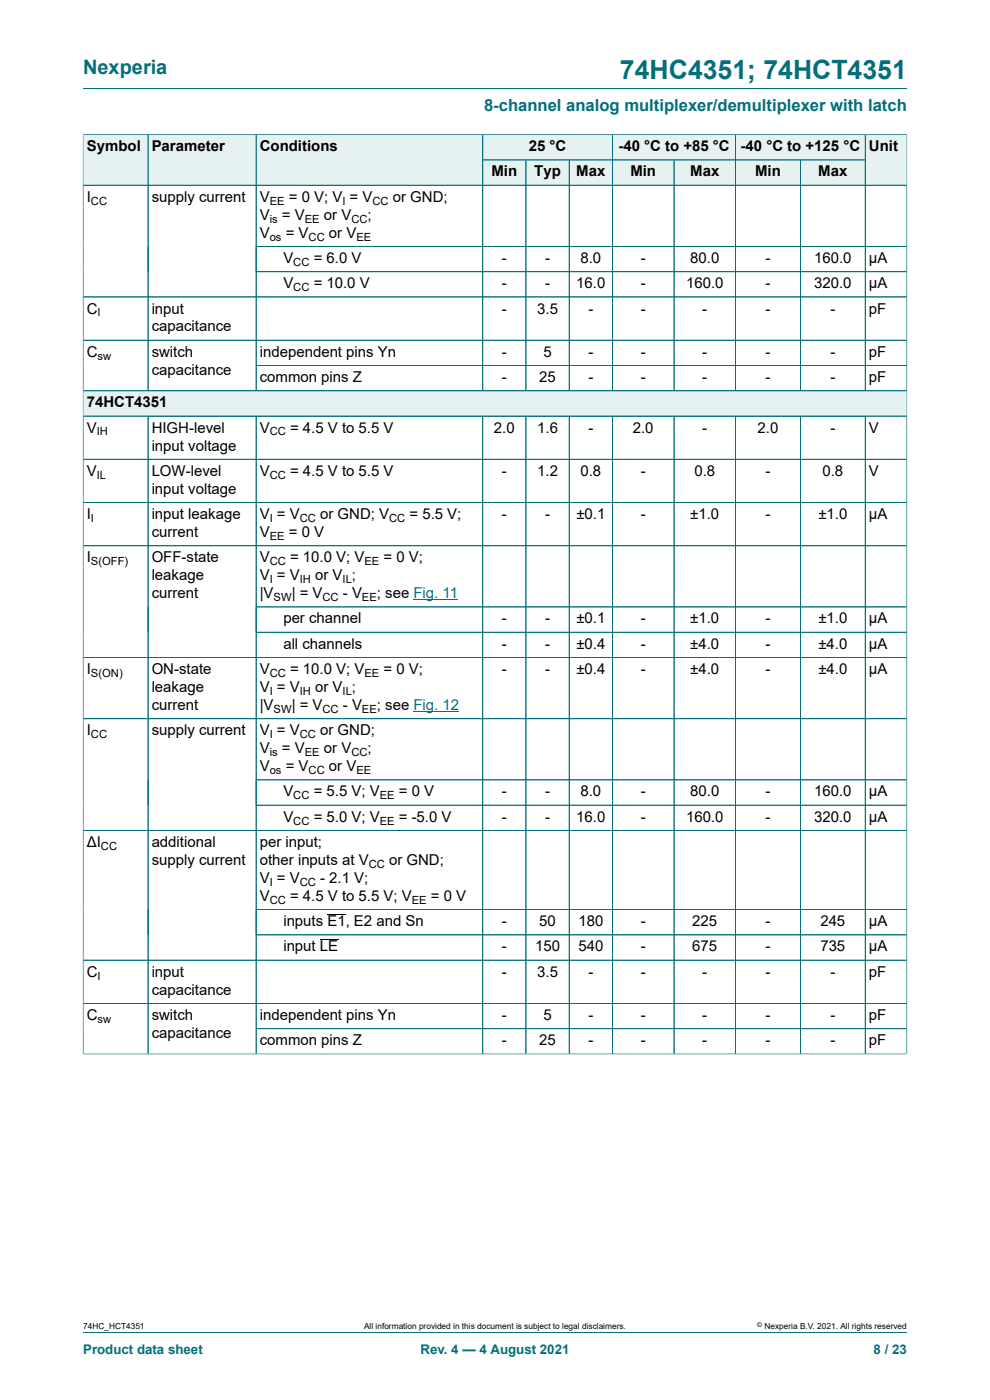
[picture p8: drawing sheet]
<svg xmlns="http://www.w3.org/2000/svg" width="210mm" height="297mm" viewBox="0 0 210 297" stroke-linecap="round" stroke-linejoin="round" font-family="sans-serif">
<defs><g id="words">
<text font-size="5.6" fill="#036f7b" x="131.5" y="16.8">74HC4351; 74HCT4351</text>
<text font-size="4.2" fill="#036f7b" x="17.6" y="15.6">Nexperia</text>
<text font-size="3.5" fill="#036f7b" x="102.7" y="23.7">8-channel analog multiplexer/demultiplexer with latch</text>
<g font-size="3.2">
<text x="18.4" y="32.1">Symbol</text>
<text x="32.2" y="32.1">Parameter</text>
<text x="55.1" y="32.1">Conditions</text>
<text x="112.2" y="32.1">25 °C</text>
<text x="131.2" y="32.1">-40 °C to +85 °C</text>
<text x="157.1" y="32.1">-40 °C to +125 °C</text>
<text x="184.3" y="32.1">Unit</text>
<text x="104.3" y="37.4">Min</text>
<text x="113.3" y="37.4">Typ</text>
<text x="122.2" y="37.4">Max</text>
<text x="133.7" y="37.4">Min</text>
<text x="146.4" y="37.4">Max</text>
<text x="160.2" y="37.4">Min</text>
<text x="173.6" y="37.4">Max</text>
<text x="18.4" y="42.8">I</text>
<text x="32.2" y="42.8">supply current</text>
<text x="55.1" y="42.8">V</text>
<text x="55.1" y="46.6">V</text>
<text x="59.8" y="46.6">= V</text>
<text x="61.3" y="42.8">= 0 V; V = V</text>
<text x="68.7" y="46.6">or V</text>
<text x="78" y="46.6">;</text>
<text x="83.3" y="42.8">or GND;</text>
<text x="55.1" y="50.4">V</text>
<text x="60.6" y="50.4">= V</text>
<text x="69.8" y="50.4">or V</text>
<text x="60.1" y="55.8">V</text>
<text x="66.5" y="55.8">= 6.0 V</text>
<text x="106.5" y="55.8">-</text>
<text x="115.6" y="55.8">-</text>
<text x="123.1" y="55.8">8.0</text>
<text x="135.9" y="55.8">-</text>
<text x="146.4" y="55.8">80.0</text>
<text x="162.4" y="55.8">-</text>
<text x="172.7" y="55.8">160.0</text>
<text x="184.3" y="55.8">μA</text>
<text x="60.1" y="61.1">V</text>
<text x="66.5" y="61.1">= 10.0 V</text>
<text x="106.5" y="61.1">-</text>
<text x="115.6" y="61.1">-</text>
<text x="122.2" y="61.1">16.0</text>
<text x="135.9" y="61.1">-</text>
<text x="145.5" y="61.1">160.0</text>
<text x="162.4" y="61.1">-</text>
<text x="172.7" y="61.1">320.0</text>
<text x="184.3" y="61.1">μA</text>
<text x="18.4" y="66.5">C</text>
<text x="32.2" y="66.5">input</text>
<text x="32.2" y="70.3">capacitance</text>
<text x="106.5" y="66.5">-</text>
<text x="114" y="66.5">3.5</text>
<text x="124.8" y="66.5">-</text>
<text x="135.9" y="66.5">-</text>
<text x="149" y="66.5">-</text>
<text x="162.4" y="66.5">-</text>
<text x="176.1" y="66.5">-</text>
<text x="184.3" y="66.5">pF</text>
<text x="18.4" y="75.7">C</text>
<text x="32.2" y="75.7">switch</text>
<text x="55.1" y="75.7">independent pins Yn</text>
<text x="106.5" y="75.7">-</text>
<text x="115.3" y="75.7">5</text>
<text x="124.8" y="75.7">-</text>
<text x="135.9" y="75.7">-</text>
<text x="149" y="75.7">-</text>
<text x="162.4" y="75.7">-</text>
<text x="176.1" y="75.7">-</text>
<text x="184.3" y="75.7">pF</text>
<text x="32.2" y="79.5">capacitance</text>
<text x="55.1" y="81">common pins Z</text>
<text x="106.5" y="81">-</text>
<text x="114.4" y="81">25</text>
<text x="124.8" y="81">-</text>
<text x="135.9" y="81">-</text>
<text x="149" y="81">-</text>
<text x="162.4" y="81">-</text>
<text x="176.1" y="81">-</text>
<text x="184.3" y="81">pF</text>
<text x="18.4" y="86.4">74HCT4351</text>
<text x="18.4" y="91.8">V</text>
<text x="32.2" y="91.8">HIGH-level</text>
<text x="32.2" y="95.6">input voltage</text>
<text x="55.1" y="91.8">V</text>
<text x="61.5" y="91.8">= 4.5 V to 5.5 V</text>
<text x="104.8" y="91.8">2.0</text>
<text x="114" y="91.8">1.6</text>
<text x="124.8" y="91.8">-</text>
<text x="134.2" y="91.8">2.0</text>
<text x="149" y="91.8">-</text>
<text x="160.7" y="91.8">2.0</text>
<text x="176.1" y="91.8">-</text>
<text x="184.3" y="91.8">V</text>
<text x="18.4" y="100.9">V</text>
<text x="32.2" y="100.9">LOW-level</text>
<text x="55.1" y="100.9">V</text>
<text x="61.5" y="100.9">= 4.5 V to 5.5 V</text>
<text x="106.5" y="100.9">-</text>
<text x="114" y="100.9">1.2</text>
<text x="123.1" y="100.9">0.8</text>
<text x="135.9" y="100.9">-</text>
<text x="147.3" y="100.9">0.8</text>
<text x="162.4" y="100.9">-</text>
<text x="174.5" y="100.9">0.8</text>
<text x="184.3" y="100.9">V</text>
<text x="32.2" y="104.8">input voltage</text>
<text x="18.4" y="110.1">I</text>
<text x="32.2" y="110.1">input leakage</text>
<text x="32.2" y="113.9">current</text>
<text x="55.1" y="110.1">V = V</text>
<text x="55.1" y="113.9">V</text>
<text x="61.3" y="113.9">= 0 V</text>
<text x="67.9" y="110.1">or GND; V</text>
<text x="86.9" y="110.1">= 5.5 V;</text>
<text x="106.5" y="110.1">-</text>
<text x="115.6" y="110.1">-</text>
<text x="122.3" y="110.1">±0.1</text>
<text x="135.9" y="110.1">-</text>
<text x="146.4" y="110.1">±1.0</text>
<text x="162.4" y="110.1">-</text>
<text x="173.6" y="110.1">±1.0</text>
<text x="184.3" y="110.1">μA</text>
<text x="18.4" y="119.3">I</text>
<text x="32.2" y="119.3">OFF-state</text>
<text x="55.1" y="119.3">V</text>
<text x="61.5" y="119.3">= 10.0 V; V</text>
<text x="81.4" y="119.3">= 0 V;</text>
<text x="32.2" y="123.1">leakage</text>
<text x="55.1" y="123.1">V = V</text>
<text x="66.9" y="123.1">or V ;</text>
<text x="32.2" y="126.9">current</text>
<text x="55.1" y="126.9">|V</text>
<text x="61.9" y="126.9">| = V</text>
<text x="72.7" y="126.9">- V</text>
<text x="80" y="126.9">; see Fig. 11</text>
<text x="60.1" y="132.3">per channel</text>
<text x="60.1" y="137.6">all channels</text>
<text x="106.5" y="132.3">-</text>
<text x="106.5" y="137.6">-</text>
<text x="115.6" y="132.3">-</text>
<text x="115.6" y="137.6">-</text>
<text x="122.3" y="132.3">±0.1</text>
<text x="122.3" y="137.6">±0.4</text>
<text x="135.9" y="132.3">-</text>
<text x="135.9" y="137.6">-</text>
<text x="146.4" y="132.3">±1.0</text>
<text x="146.4" y="137.6">±4.0</text>
<text x="162.4" y="132.3">-</text>
<text x="162.4" y="137.6">-</text>
<text x="173.6" y="132.3">±1.0</text>
<text x="173.6" y="137.6">±4.0</text>
<text x="184.3" y="132.3">μA</text>
<text x="184.3" y="137.6">μA</text>
<text x="18.4" y="143">I</text>
<text x="32.2" y="143">ON-state</text>
<text x="55.1" y="143">V</text>
<text x="61.5" y="143">= 10.0 V; V</text>
<text x="81.4" y="143">= 0 V;</text>
<text x="106.5" y="143">-</text>
<text x="115.6" y="143">-</text>
<text x="122.3" y="143">±0.4</text>
<text x="135.9" y="143">-</text>
<text x="146.4" y="143">±4.0</text>
<text x="162.4" y="143">-</text>
<text x="173.6" y="143">±4.0</text>
<text x="184.3" y="143">μA</text>
<text x="32.2" y="146.8">leakage</text>
<text x="55.1" y="146.8">V = V</text>
<text x="66.9" y="146.8">or V ;</text>
<text x="18.4" y="156">I</text>
<text x="32.2" y="150.6">current</text>
<text x="32.2" y="156">supply current</text>
<text x="55.1" y="150.6">|V</text>
<text x="55.1" y="156">V = V</text>
<text x="61.9" y="150.6">| = V</text>
<text x="67.9" y="156">or GND;</text>
<text x="72.7" y="150.6">- V</text>
<text x="80" y="150.6">; see Fig. 12</text>
<text x="55.1" y="159.8">V</text>
<text x="59.8" y="159.8">= V</text>
<text x="68.7" y="159.8">or V</text>
<text x="78" y="159.8">;</text>
<text x="55.1" y="163.6">V</text>
<text x="60.6" y="163.6">= V</text>
<text x="69.8" y="163.6">or V</text>
<text x="60.1" y="169">V</text>
<text x="66.5" y="169">= 5.5 V; V</text>
<text x="84.6" y="169">= 0 V</text>
<text x="106.5" y="169">-</text>
<text x="115.6" y="169">-</text>
<text x="123.1" y="169">8.0</text>
<text x="135.9" y="169">-</text>
<text x="146.4" y="169">80.0</text>
<text x="162.4" y="169">-</text>
<text x="172.7" y="169">160.0</text>
<text x="184.3" y="169">μA</text>
<text x="18.4" y="179.7">ΔI</text>
<text x="32.2" y="179.7">additional</text>
<text x="55.1" y="179.7">per input;</text>
<text x="60.1" y="174.3">V</text>
<text x="66.5" y="174.3">= 5.0 V; V</text>
<text x="84.6" y="174.3">= -5.0 V</text>
<text x="106.5" y="174.3">-</text>
<text x="115.6" y="174.3">-</text>
<text x="122.2" y="174.3">16.0</text>
<text x="135.9" y="174.3">-</text>
<text x="145.5" y="174.3">160.0</text>
<text x="162.4" y="174.3">-</text>
<text x="172.7" y="174.3">320.0</text>
<text x="184.3" y="174.3">μA</text>
<text x="32.2" y="183.5">supply current</text>
<text x="55.1" y="183.5">other inputs at V</text>
<text x="82.5" y="183.5">or GND;</text>
<text x="55.1" y="187.3">V = V</text>
<text x="55.1" y="191.1">V</text>
<text x="61.5" y="191.1">= 4.5 V to 5.5 V; V</text>
<text x="67.9" y="187.3">- 2.1 V;</text>
<text x="91.4" y="191.1">= 0 V</text>
<text x="60.1" y="196.5">inputs E1, E2 and Sn</text>
<text x="106.5" y="196.5">-</text>
<text x="114.4" y="196.5">50</text>
<text x="122.7" y="196.5">180</text>
<text x="135.9" y="196.5">-</text>
<text x="146.9" y="196.5">225</text>
<text x="162.4" y="196.5">-</text>
<text x="174" y="196.5">245</text>
<text x="184.3" y="196.5">μA</text>
<text x="60.1" y="201.8">input LE</text>
<text x="106.5" y="201.8">-</text>
<text x="113.5" y="201.8">150</text>
<text x="122.7" y="201.8">540</text>
<text x="135.9" y="201.8">-</text>
<text x="146.9" y="201.8">675</text>
<text x="162.4" y="201.8">-</text>
<text x="174" y="201.8">735</text>
<text x="184.3" y="201.8">μA</text>
<text x="18.4" y="207.2">C</text>
<text x="32.2" y="207.2">input</text>
<text x="106.5" y="207.2">-</text>
<text x="114" y="207.2">3.5</text>
<text x="124.8" y="207.2">-</text>
<text x="135.9" y="207.2">-</text>
<text x="149" y="207.2">-</text>
<text x="162.4" y="207.2">-</text>
<text x="176.1" y="207.2">-</text>
<text x="184.3" y="207.2">pF</text>
<text x="32.2" y="211">capacitance</text>
<text x="18.4" y="216.4">C</text>
<text x="32.2" y="216.4">switch</text>
<text x="32.2" y="220.2">capacitance</text>
<text x="55.1" y="216.4">independent pins Yn</text>
<text x="55.1" y="221.7">common pins Z</text>
<text x="106.5" y="216.4">-</text>
<text x="106.5" y="221.7">-</text>
<text x="114.4" y="221.7">25</text>
<text x="115.3" y="216.4">5</text>
<text x="124.8" y="216.4">-</text>
<text x="124.8" y="221.7">-</text>
<text x="135.9" y="216.4">-</text>
<text x="135.9" y="221.7">-</text>
<text x="149" y="216.4">-</text>
<text x="149" y="221.7">-</text>
<text x="162.4" y="216.4">-</text>
<text x="162.4" y="221.7">-</text>
<text x="176.1" y="216.4">-</text>
<text x="176.1" y="221.7">-</text>
<text x="184.3" y="216.4">pF</text>
<text x="184.3" y="221.7">pF</text>
</g>
<g font-size="2.8" fill="#036f7b">
<text x="17.6" y="287.2">Product data sheet</text>
<text x="89.2" y="287.2">Rev. 4 — 4 August 2021</text>
<text x="185.3" y="287.2">8 / 23</text>
</g>
<g font-size="2.4">
<text x="19.3" y="43.4">CC</text>
<text x="57.2" y="43.4">EE</text>
<text x="57.2" y="47.2">is</text>
<text x="64.7" y="47.2">EE</text>
<text x="72.6" y="43.4">I</text>
<text x="74.5" y="47.2">CC</text>
<text x="79" y="43.4">CC</text>
<text x="57.2" y="51">os</text>
<text x="65.5" y="51">CC</text>
<text x="75.6" y="51">EE</text>
<text x="62.2" y="56.4">CC</text>
<text x="62.2" y="61.8">CC</text>
<text x="20.7" y="67.1">I</text>
<text x="20.7" y="76.3">sw</text>
<text x="20.5" y="92.4">IH</text>
<text x="57.2" y="92.4">CC</text>
<text x="20.5" y="101.6">IL</text>
<text x="57.2" y="101.6">CC</text>
<text x="19.3" y="110.7">I</text>
<text x="57.2" y="110.7">I</text>
<text x="63.6" y="110.7">CC</text>
<text x="82.5" y="110.7">CC</text>
<text x="19.3" y="119.9">S(OFF)</text>
<text x="57.2" y="114.5">EE</text>
<text x="57.2" y="119.9">CC</text>
<text x="77.3" y="119.9">EE</text>
<text x="57.2" y="123.7">I</text>
<text x="63.6" y="123.7">IH</text>
<text x="72.7" y="123.7">IL</text>
<text x="58" y="127.5">SW</text>
<text x="68.4" y="127.5">CC</text>
<text x="76.8" y="127.5">EE</text>
<text x="19.3" y="143.6">S(ON)</text>
<text x="57.2" y="143.6">CC</text>
<text x="77.3" y="143.6">EE</text>
<text x="57.2" y="147.4">I</text>
<text x="63.6" y="147.4">IH</text>
<text x="72.7" y="147.4">IL</text>
<text x="58" y="151.2">SW</text>
<text x="68.4" y="151.2">CC</text>
<text x="76.8" y="151.2">EE</text>
<text x="19.3" y="156.6">CC</text>
<text x="57.2" y="156.6">I</text>
<text x="57.2" y="160.4">is</text>
<text x="63.6" y="156.6">CC</text>
<text x="64.7" y="160.4">EE</text>
<text x="74.5" y="160.4">CC</text>
<text x="57.2" y="164.2">os</text>
<text x="65.5" y="164.2">CC</text>
<text x="75.6" y="164.2">EE</text>
<text x="62.2" y="169.6">CC</text>
<text x="80.5" y="169.6">EE</text>
<text x="62.2" y="174.9">CC</text>
<text x="80.5" y="174.9">EE</text>
<text x="21.4" y="180.3">CC</text>
<text x="78.2" y="184.1">CC</text>
<text x="57.2" y="187.9">I</text>
<text x="57.2" y="191.7">CC</text>
<text x="63.6" y="187.9">CC</text>
<text x="87.4" y="191.7">EE</text>
<text x="20.7" y="207.8">I</text>
<text x="20.7" y="217">sw</text>
</g>
<g font-size="1.8">
<text x="17.6" y="282">74HC_HCT4351</text>
<text x="77.2" y="282">All information provided in this document is subject to legal disclaimers.</text>
<text x="162.2" y="282">Nexperia B.V. 2021. All rights reserved</text>
</g>
<text font-size="1.4" x="160.6" y="281.6">©</text>
</g></defs>
<path d="M17.6 18.8h174.8M102.4 28.6h27.5v5.3h-27.5z" fill="none" stroke="#036f7b" stroke-width=".21"/>
<path d="M102.5 28.6h27.3v5.3h-27.3z" fill="#e6f1f2"/>
<path d="M129.9 28.6h26.1v5.3h-26.1z" fill="none" stroke="#036f7b" stroke-width=".21"/>
<path d="M130 28.6h26v5.3h-26z" fill="#e6f1f2"/>
<path d="M156 28.6h27.5v5.3h-27.5z" fill="none" stroke="#036f7b" stroke-width=".21"/>
<path d="M156.1 28.6h27.4v5.3h-27.4z" fill="#e6f1f2"/>
<path d="M17.6 28.5v10.8h13.8v-10.7h-13.8" fill="none" stroke="#036f7b" stroke-width=".21"/>
<path d="M17.7 28.6h13.6v10.6h-13.6z" fill="#e6f1f2"/>
<path d="M31.4 28.6h22.9v10.7h-22.9z" fill="none" stroke="#036f7b" stroke-width=".21"/>
<path d="M31.5 28.6h22.8v10.6h-22.8z" fill="#e6f1f2"/>
<path d="M54.3 28.6h48.1v10.7h-48.1z" fill="none" stroke="#036f7b" stroke-width=".21"/>
<g fill="#e6f1f2">
<path d="M54.4 28.6h47.9v10.6h-47.9z"/>
<path d="M102.5 34h9v5.2h-9z"/>
</g>
<path d="M102.4 33.9h9.2v5.4h-9.2z" fill="none" stroke="#036f7b" stroke-width=".21"/>
<path d="M111.6 34h9.1v5.2h-9.1z" fill="#e6f1f2"/>
<path d="M111.6 33.9h9.1v5.4h-9.1z" fill="none" stroke="#036f7b" stroke-width=".21"/>
<path d="M120.8 34h9v5.2h-9z" fill="#e6f1f2"/>
<path d="M120.7 33.9h9.2v5.4h-9.2z" fill="none" stroke="#036f7b" stroke-width=".21"/>
<path d="M130 34h12.9v5.2h-12.9z" fill="#e6f1f2"/>
<path d="M129.9 33.9h13.1v5.4h-13.1z" fill="none" stroke="#036f7b" stroke-width=".21"/>
<path d="M143 34h13v5.2h-13z" fill="#e6f1f2"/>
<path d="M143 33.9h13v5.4h-13z" fill="none" stroke="#036f7b" stroke-width=".21"/>
<path d="M156.1 34h13.6v5.2h-13.6z" fill="#e6f1f2"/>
<path d="M156 33.9h13.8v5.4h-13.8z" fill="none" stroke="#036f7b" stroke-width=".21"/>
<path d="M169.9 34h13.6v5.2h-13.6z" fill="#e6f1f2"/>
<path d="M192.4 28.5v10.8h-22.6v-5.4h13.7M192.4 28.6h-8.9v10.7" fill="none" stroke="#036f7b" stroke-width=".21"/>
<path d="M183.6 28.6h8.7v10.6h-8.7z" fill="#e6f1f2"/>
<g fill="none" stroke="#036f7b" stroke-width=".21">
<path d="M17.6 39.3h174.8v49h-174.8zM31.4 39.3v43.6M54.3 39.3v43.6M102.4 39.3v43.6M111.6 39.3v43.6M120.7 39.3v43.6M129.9 39.3v43.6M143 39.3v43.6M156 39.3v43.6M169.8 39.3v43.6M183.5 39.3v43.6M54.3 52.3h138.1"/>
<path d="M54.3 57.6h138.1M17.6 63h174.8M17.6 72.2h174.8M54.3 77.5h138.1M17.6 82.9h174.8"/>
</g>
<path d="M17.7 83h174.6v5.2h-174.6z" fill="#e6f1f2"/>
<g fill="none" stroke="#036f7b" stroke-width=".21">
<path d="M17.6 28.6v195.1M17.7 28.6h174.6M17.7 39.3h174.6M31.4 28.6v54.2M54.3 28.6v54.2M102.4 28.6v54.2M102.5 33.9h81M111.6 34v48.8M120.7 34v48.8M129.9 28.6v54.2M143 34v48.8M156 28.6v54.2"/>
<path d="M169.8 34v48.8M183.5 28.6v54.2M192.4 28.6v195.1M54.4 57.6h137.9M192.3 52.3h-137.9M17.7 63h174.6M192.3 72.2h-174.6M192.3 77.5h-137.9M17.6 88.3h174.8M17.6 97.4h174.8M17.7 82.9h174.6M31.4 88.3v135.3"/>
<path d="M54.3 88.3v135.3M102.4 88.3v135.3M111.6 88.3v135.3M120.7 88.3v135.3M129.9 88.3v135.3M143 88.3v135.3M156 88.3v135.3M169.8 88.3v135.3M183.5 88.3v135.3M17.6 106.6h174.8M17.6 115.8h174.8M54.3 128.8h138.1"/>
<path d="M54.3 134.1h138.1M192.4 139.5h-174.8M17.6 152.5h174.8M54.3 165.5h138.1M54.3 170.8h138.1M192.4 176.2h-174.8M54.3 193h138.1M54.3 198.3h138.1M17.6 212.9h174.8M54.3 218.2h138.1M192.4 203.7h-174.8M17.6 223.6h174.8"/>
<path d="M17.6 282.6h174.8"/>
</g>
<path d="M87.7 127.2h9.5M87.7 150.9h9.7" fill="none" stroke="#00f" stroke-width=".21"/>
<path d="M67.9 199.3h3.8M69.5 194h3.8" fill="none" stroke="#000" stroke-width=".21"/>
<use href="#words"/>
</svg>
